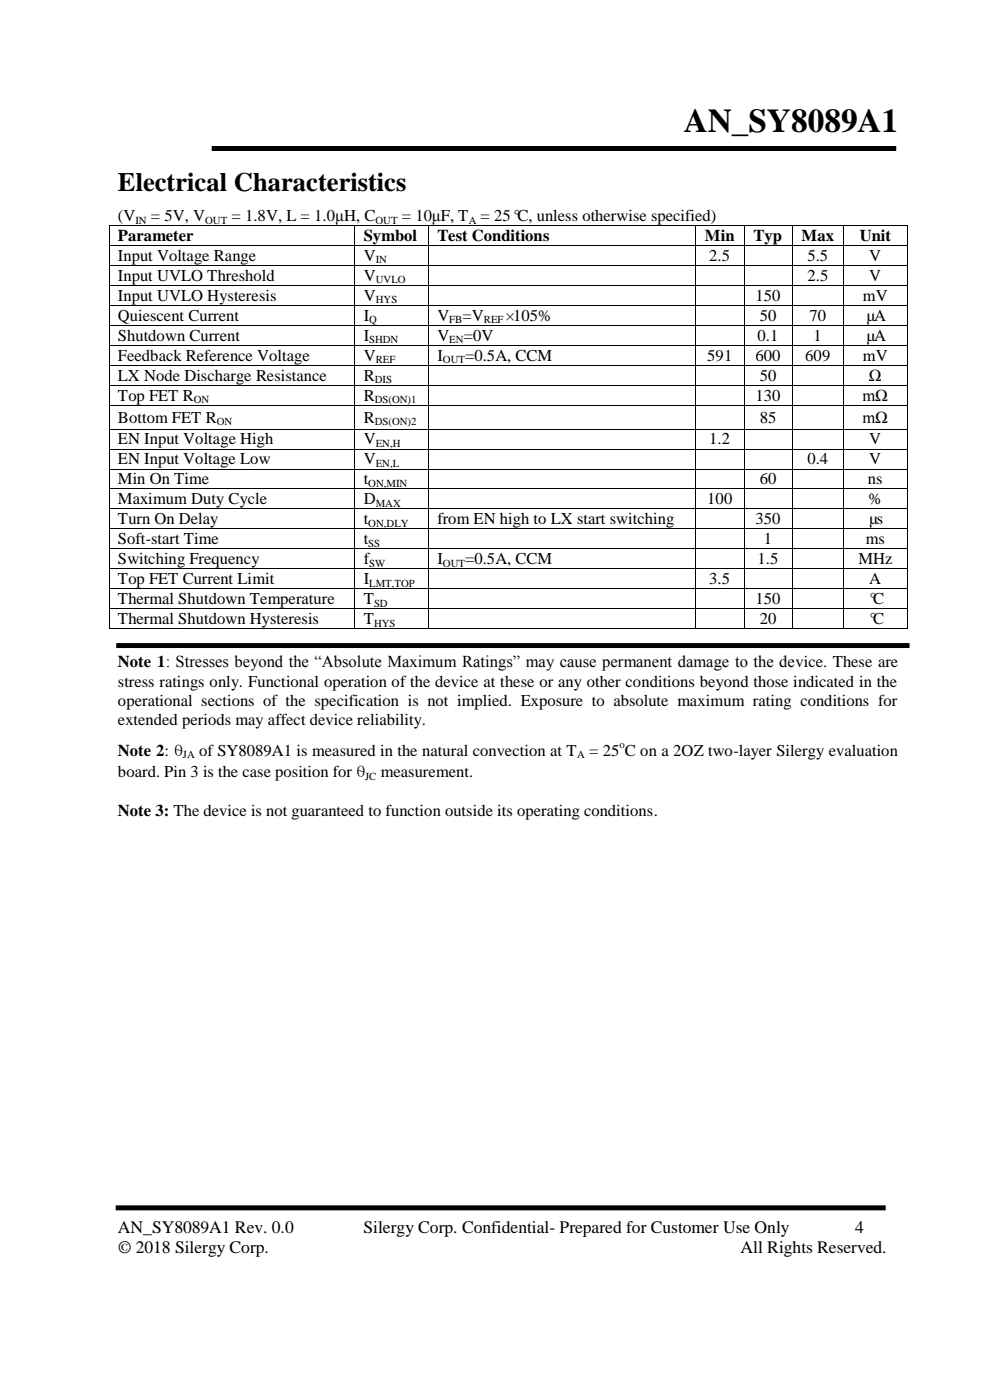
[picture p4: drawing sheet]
<svg xmlns="http://www.w3.org/2000/svg" width="210mm" height="297mm" viewBox="0 0 210 297" stroke-linecap="round" stroke-linejoin="round" font-family="sans-serif">
<defs><g id="words">
<text font-size="7.1" x="145.1" y="27.9">AN_SY8089A1</text>
<text font-size="5.6" x="25" y="40.4">Electrical Characteristics</text>
<g font-size="3.7">
<text x="25" y="261.6">AN_SY8089A1 Rev. 0.0</text>
<text x="77.1" y="261.6">Silergy Corp. Confidential- Prepared for Customer Use Only</text>
<text x="181.4" y="261.6">4</text>
<text x="25" y="265.8">© 2018 Silergy Corp.</text>
<text x="157.1" y="265.8">All Rights Reserved.</text>
</g>
<g font-size="3.5">
<text x="25" y="46.9">(V</text>
<text x="32" y="46.9">= 5V, V</text>
<text x="49.1" y="46.9">= 1.8V, L = 1.0μH, C</text>
<text x="85.2" y="46.9">= 10μF, T</text>
<text x="101.9" y="46.9">= 25°C, unless otherwise specified)</text>
<text x="25" y="51.2">Parameter</text>
<text x="77.1" y="51.2">Symbol</text>
<text x="92.8" y="51.2">Test Conditions</text>
<text x="149.5" y="51.2">Min</text>
<text x="159.8" y="51.2">Typ</text>
<text x="170" y="51.2">Max</text>
<text x="182.4" y="51.2">Unit</text>
<text x="25" y="55.3">Input Voltage Range</text>
<text x="25" y="59.6">Input UVLO Threshold</text>
<text x="77.1" y="55.3">V</text>
<text x="77.1" y="59.6">V</text>
<text x="150.4" y="55.3">2.5</text>
<text x="171.3" y="55.3">5.5</text>
<text x="171.3" y="59.6">2.5</text>
<text x="184.4" y="55.3">V</text>
<text x="184.4" y="59.6">V</text>
<text x="25" y="63.8">Input UVLO Hysteresis</text>
<text x="77.1" y="63.8">V</text>
<text x="160.3" y="63.8">150</text>
<text x="183" y="63.8">mV</text>
<text x="25" y="68">Quiescent Current</text>
<text x="77.1" y="68">I</text>
<text x="92.8" y="68">V</text>
<text x="98.1" y="68">=V</text>
<text x="106.8" y="68">×105%</text>
<text x="161.2" y="68">50</text>
<text x="171.7" y="68">70</text>
<text x="183.4" y="68">µA</text>
<text x="25" y="72.3">Shutdown Current</text>
<text x="25" y="76.5">Feedback Reference Voltage</text>
<text x="77.1" y="72.3">I</text>
<text x="77.1" y="76.5">V</text>
<text x="92.8" y="76.5">I</text>
<text x="92.8" y="72.3">V</text>
<text x="98.4" y="72.3">=0V</text>
<text x="98.7" y="76.5">=0.5A, CCM</text>
<text x="150" y="76.5">591</text>
<text x="160.3" y="76.5">600</text>
<text x="160.7" y="72.3">0.1</text>
<text x="170.8" y="76.5">609</text>
<text x="172.6" y="72.3">1</text>
<text x="183" y="76.5">mV</text>
<text x="183.4" y="72.3">µA</text>
<text x="25" y="80.7">LX Node Discharge Resistance</text>
<text x="77.1" y="80.7">R</text>
<text x="161.2" y="80.7">50</text>
<text x="184.3" y="80.7">Ω</text>
<text x="25" y="85">Top FET R</text>
<text x="25" y="89.6">Bottom FET R</text>
<text x="77.1" y="85">R</text>
<text x="77.1" y="89.6">R</text>
<text x="160.3" y="85">130</text>
<text x="161.2" y="89.6">85</text>
<text x="183" y="85">mΩ</text>
<text x="183" y="89.6">mΩ</text>
<text x="25" y="94.3">EN Input Voltage High</text>
<text x="77.1" y="94.3">V</text>
<text x="150.4" y="94.3">1.2</text>
<text x="184.4" y="94.3">V</text>
<text x="25" y="98.5">EN Input Voltage Low</text>
<text x="77.1" y="98.5">V</text>
<text x="171.3" y="98.5">0.4</text>
<text x="184.4" y="98.5">V</text>
<text x="25" y="102.8">Min On Time</text>
<text x="25" y="107">Maximum Duty Cycle</text>
<text x="77.1" y="102.8">t</text>
<text x="77.1" y="107">D</text>
<text x="150" y="107">100</text>
<text x="161.2" y="102.8">60</text>
<text x="184.1" y="102.8">ns</text>
<text x="184.2" y="107">%</text>
<text x="25" y="111.2">Turn On Delay</text>
<text x="77.1" y="111.2">t</text>
<text x="92.8" y="111.2">from EN high to LX start switching</text>
<text x="160.3" y="111.2">350</text>
<text x="184" y="111.2">µs</text>
<text x="25" y="115.5">Soft-start Time</text>
<text x="25" y="119.7">Switching Frequency</text>
<text x="77.1" y="115.5">t</text>
<text x="77.1" y="119.7">f</text>
<text x="92.8" y="119.7">I</text>
<text x="98.7" y="119.7">=0.5A, CCM</text>
<text x="160.7" y="119.7">1.5</text>
<text x="162" y="115.5">1</text>
<text x="182.1" y="119.7">MHz</text>
<text x="183.6" y="115.5">ms</text>
<text x="25" y="123.9">Top FET Current Limit</text>
<text x="77.1" y="123.9">I</text>
<text x="150.4" y="123.9">3.5</text>
<text x="184.4" y="123.9">A</text>
<text x="25" y="128.2">Thermal Shutdown Temperature</text>
<text x="77.1" y="128.2">T</text>
<text x="160.3" y="128.2">150</text>
<text x="183.8" y="128.2">°C</text>
<text x="25" y="132.4">Thermal Shutdown Hysteresis</text>
<text x="77.1" y="132.4">T</text>
<text x="161.2" y="132.4">20</text>
<text x="183.8" y="132.4">°C</text>
<text x="25" y="141.6">Note 1: Stresses beyond the “Absolute Maximum Ratings” may cause permanent damage to the device. These are</text>
<text x="25" y="145.7">stress ratings only. Functional operation of the device at these or any other conditions beyond those indicated in the</text>
<text x="25" y="149.7">operational sections of the specification is not implied. Exposure to absolute maximum rating conditions for</text>
<text x="25" y="153.7">extended periods may affect device reliability.</text>
<text x="25" y="160.3">Note 2: Ѳ</text>
<text x="42.2" y="160.3">of SY8089A1 is measured in the natural convection at T</text>
<text x="125" y="160.3">= 25 C on a 2OZ two-layer Silergy evaluation</text>
<text x="25" y="164.9">board. Pin 3 is the case position for Ѳ</text>
<text x="80.8" y="164.9">measurement.</text>
<text x="25" y="173.1">Note 3: The device is not guaranteed to function outside its operating conditions.</text>
</g>
<g font-size="2.3">
<text x="28.8" y="47.4">IN</text>
<text x="43.5" y="47.4">OUT</text>
<text x="79.6" y="47.4">OUT</text>
<text x="99.4" y="47.4">A</text>
<text x="79.7" y="55.9">IN</text>
<text x="79.7" y="60.1">UVLO</text>
<text x="79.7" y="64.4">HYS</text>
<text x="78.3" y="68.6">Q</text>
<text x="95.3" y="68.6">FB</text>
<text x="102.6" y="68.6">REF</text>
<text x="78.3" y="72.8">SHDN</text>
<text x="79.7" y="77.1">REF</text>
<text x="94" y="77.1">OUT</text>
<text x="95.3" y="72.8">EN</text>
<text x="79.5" y="81.3">DIS</text>
<text x="41.1" y="85.5">ON</text>
<text x="79.5" y="85.5">DS(ON)1</text>
<text x="46" y="90.2">ON</text>
<text x="79.5" y="90.2">DS(ON)2</text>
<text x="79.7" y="94.8">EN,H</text>
<text x="79.7" y="99.1">EN,L</text>
<text x="78.1" y="103.3">ON,MIN</text>
<text x="79.7" y="107.5">MAX</text>
<text x="78.1" y="111.8">ON,DLY</text>
<text x="78.1" y="116">SS</text>
<text x="78.3" y="120.2">SW</text>
<text x="78.3" y="124.5">LMT,TOP</text>
<text x="94" y="120.2">OUT</text>
<text x="79.4" y="128.7">SD</text>
<text x="79.4" y="132.9">HYS</text>
<text x="38.8" y="160.8">JA</text>
<text x="122.4" y="160.8">A</text>
<text x="131.4" y="158.7">o</text>
<text x="77.4" y="165.4">JC</text>
</g>
</g></defs>
<path d="M44.9 31.5h145.2M24.7 136.9h168.2M24.5 256.2h163.4" fill="none" stroke="#000" stroke-width="1.1" stroke-linecap="butt"/>
<g fill="#000">
<path d="M23 47.8h.2v.1h-.2z" fill-rule="evenodd"/>
<path d="M23 47.8h.2v.1h-.2z" fill-rule="evenodd"/>
<path d="M23 52h.2v.2h-.2z" fill-rule="evenodd"/>
<path d="M23 56.2h.2v.2h-.2z" fill-rule="evenodd"/>
<path d="M75.2 47.8h.1v.1h-.1z" fill-rule="evenodd"/>
<path d="M75.2 52h.1v.2h-.1z" fill-rule="evenodd"/>
<path d="M75.2 56.2h.1v.2h-.1z" fill-rule="evenodd"/>
<path d="M90.8 47.8h.1v.1h-.1z" fill-rule="evenodd"/>
<path d="M90.8 52h.1v.2h-.1z" fill-rule="evenodd"/>
<path d="M90.8 56.2h.1v.2h-.1z" fill-rule="evenodd"/>
<path d="M147.4 47.8h.2v.1h-.2z" fill-rule="evenodd"/>
<path d="M147.4 52h.2v.2h-.2z" fill-rule="evenodd"/>
<path d="M147.4 56.2h.2v.2h-.2z" fill-rule="evenodd"/>
<path d="M157.8 47.8h.1v.1h-.1z" fill-rule="evenodd"/>
<path d="M157.8 52h.1v.2h-.1z" fill-rule="evenodd"/>
<path d="M157.8 56.2h.1v.2h-.1z" fill-rule="evenodd"/>
<path d="M168 47.8h.1v.1h-.1z" fill-rule="evenodd"/>
<path d="M168 52h.1v.2h-.1z" fill-rule="evenodd"/>
<path d="M168 56.2h.1v.2h-.1z" fill-rule="evenodd"/>
<path d="M178.9 47.8h.1v.1h-.1z" fill-rule="evenodd"/>
<path d="M178.9 52h.1v.2h-.1z" fill-rule="evenodd"/>
<path d="M178.9 56.2h.1v.2h-.1z" fill-rule="evenodd"/>
<path d="M192.4 47.8h.1v.1h-.1z" fill-rule="evenodd"/>
<path d="M192.4 47.8h.1v.1h-.1z" fill-rule="evenodd"/>
<path d="M192.4 52h.1v.2h-.1z" fill-rule="evenodd"/>
<path d="M192.4 56.2h.1v.2h-.1z" fill-rule="evenodd"/>
<path d="M23 60.5h.2v.1h-.2z" fill-rule="evenodd"/>
<path d="M23 64.7h.2v.2h-.2z" fill-rule="evenodd"/>
<path d="M23 68.9h.2v.2h-.2z" fill-rule="evenodd"/>
<path d="M23 73.2h.2v.1h-.2z" fill-rule="evenodd"/>
<path d="M23 77.4h.2v.2h-.2z" fill-rule="evenodd"/>
<path d="M75.2 60.5h.1v.1h-.1z" fill-rule="evenodd"/>
<path d="M75.2 64.7h.1v.2h-.1z" fill-rule="evenodd"/>
<path d="M75.2 68.9h.1v.2h-.1z" fill-rule="evenodd"/>
<path d="M75.2 73.2h.1v.1h-.1z" fill-rule="evenodd"/>
<path d="M75.2 77.4h.1v.2h-.1z" fill-rule="evenodd"/>
<path d="M90.8 60.5h.1v.1h-.1z" fill-rule="evenodd"/>
<path d="M90.8 64.7h.1v.2h-.1z" fill-rule="evenodd"/>
<path d="M90.8 68.9h.1v.2h-.1z" fill-rule="evenodd"/>
<path d="M90.8 73.2h.1v.1h-.1z" fill-rule="evenodd"/>
<path d="M90.8 77.4h.1v.2h-.1z" fill-rule="evenodd"/>
<path d="M147.4 60.5h.2v.1h-.2z" fill-rule="evenodd"/>
<path d="M147.4 64.7h.2v.2h-.2z" fill-rule="evenodd"/>
<path d="M147.4 68.9h.2v.2h-.2z" fill-rule="evenodd"/>
<path d="M147.4 73.2h.2v.1h-.2z" fill-rule="evenodd"/>
<path d="M147.4 77.4h.2v.2h-.2z" fill-rule="evenodd"/>
<path d="M157.8 60.5h.1v.1h-.1z" fill-rule="evenodd"/>
<path d="M157.8 64.7h.1v.2h-.1z" fill-rule="evenodd"/>
<path d="M157.8 68.9h.1v.2h-.1z" fill-rule="evenodd"/>
<path d="M157.8 73.2h.1v.1h-.1z" fill-rule="evenodd"/>
<path d="M157.8 77.4h.1v.2h-.1z" fill-rule="evenodd"/>
<path d="M168 60.5h.1v.1h-.1z" fill-rule="evenodd"/>
<path d="M168 64.7h.1v.2h-.1z" fill-rule="evenodd"/>
<path d="M168 68.9h.1v.2h-.1z" fill-rule="evenodd"/>
<path d="M168 73.2h.1v.1h-.1z" fill-rule="evenodd"/>
<path d="M168 77.4h.1v.2h-.1z" fill-rule="evenodd"/>
<path d="M178.9 60.5h.1v.1h-.1z" fill-rule="evenodd"/>
<path d="M178.9 64.7h.1v.2h-.1z" fill-rule="evenodd"/>
<path d="M178.9 68.9h.1v.2h-.1z" fill-rule="evenodd"/>
<path d="M178.9 73.2h.1v.1h-.1z" fill-rule="evenodd"/>
<path d="M178.9 77.4h.1v.2h-.1z" fill-rule="evenodd"/>
<path d="M192.4 60.5h.1v.1h-.1z" fill-rule="evenodd"/>
<path d="M192.4 64.7h.1v.2h-.1z" fill-rule="evenodd"/>
<path d="M192.4 68.9h.1v.2h-.1z" fill-rule="evenodd"/>
<path d="M192.4 73.2h.1v.1h-.1z" fill-rule="evenodd"/>
<path d="M192.4 77.4h.1v.2h-.1z" fill-rule="evenodd"/>
<path d="M23 81.6h.2v.2h-.2z" fill-rule="evenodd"/>
<path d="M23 85.9h.2v.1h-.2z" fill-rule="evenodd"/>
<path d="M23 90.9h.2v.2h-.2z" fill-rule="evenodd"/>
<path d="M23 95.2h.2v.2h-.2z" fill-rule="evenodd"/>
<path d="M23 99.4h.2v.2h-.2z" fill-rule="evenodd"/>
<path d="M75.2 81.6h.1v.2h-.1z" fill-rule="evenodd"/>
<path d="M75.2 85.9h.1v.1h-.1z" fill-rule="evenodd"/>
<path d="M75.2 90.9h.1v.2h-.1z" fill-rule="evenodd"/>
<path d="M75.2 95.2h.1v.2h-.1z" fill-rule="evenodd"/>
<path d="M75.2 99.4h.1v.2h-.1z" fill-rule="evenodd"/>
<path d="M90.8 81.6h.1v.2h-.1z" fill-rule="evenodd"/>
<path d="M90.8 85.9h.1v.1h-.1z" fill-rule="evenodd"/>
<path d="M90.8 90.9h.1v.2h-.1z" fill-rule="evenodd"/>
<path d="M90.8 95.2h.1v.2h-.1z" fill-rule="evenodd"/>
<path d="M90.8 99.4h.1v.2h-.1z" fill-rule="evenodd"/>
<path d="M147.4 81.6h.2v.2h-.2z" fill-rule="evenodd"/>
<path d="M147.4 85.9h.2v.1h-.2z" fill-rule="evenodd"/>
<path d="M147.4 90.9h.2v.2h-.2z" fill-rule="evenodd"/>
<path d="M147.4 95.2h.2v.2h-.2z" fill-rule="evenodd"/>
<path d="M147.4 99.4h.2v.2h-.2z" fill-rule="evenodd"/>
<path d="M157.8 81.6h.1v.2h-.1z" fill-rule="evenodd"/>
<path d="M157.8 85.9h.1v.1h-.1z" fill-rule="evenodd"/>
<path d="M157.8 90.9h.1v.2h-.1z" fill-rule="evenodd"/>
<path d="M157.8 95.2h.1v.2h-.1z" fill-rule="evenodd"/>
<path d="M157.8 99.4h.1v.2h-.1z" fill-rule="evenodd"/>
<path d="M168 81.6h.1v.2h-.1z" fill-rule="evenodd"/>
<path d="M168 85.9h.1v.1h-.1z" fill-rule="evenodd"/>
<path d="M168 90.9h.1v.2h-.1z" fill-rule="evenodd"/>
<path d="M168 95.2h.1v.2h-.1z" fill-rule="evenodd"/>
<path d="M168 99.4h.1v.2h-.1z" fill-rule="evenodd"/>
<path d="M178.9 81.6h.1v.2h-.1z" fill-rule="evenodd"/>
<path d="M178.9 85.9h.1v.1h-.1z" fill-rule="evenodd"/>
<path d="M178.9 90.9h.1v.2h-.1z" fill-rule="evenodd"/>
<path d="M178.9 95.2h.1v.2h-.1z" fill-rule="evenodd"/>
<path d="M178.9 99.4h.1v.2h-.1z" fill-rule="evenodd"/>
<path d="M192.4 81.6h.1v.2h-.1z" fill-rule="evenodd"/>
<path d="M192.4 85.9h.1v.1h-.1z" fill-rule="evenodd"/>
<path d="M192.4 90.9h.1v.2h-.1z" fill-rule="evenodd"/>
<path d="M192.4 95.2h.1v.2h-.1z" fill-rule="evenodd"/>
<path d="M192.4 99.4h.1v.2h-.1z" fill-rule="evenodd"/>
<path d="M23 103.6h.2v.2h-.2z" fill-rule="evenodd"/>
<path d="M23 107.9h.2v.2h-.2z" fill-rule="evenodd"/>
<path d="M23 112.1h.2v.2h-.2z" fill-rule="evenodd"/>
<path d="M23 116.3h.2v.2h-.2z" fill-rule="evenodd"/>
<path d="M75.2 103.6h.1v.2h-.1z" fill-rule="evenodd"/>
<path d="M75.2 107.9h.1v.2h-.1z" fill-rule="evenodd"/>
<path d="M75.2 112.1h.1v.2h-.1z" fill-rule="evenodd"/>
<path d="M75.2 116.3h.1v.2h-.1z" fill-rule="evenodd"/>
<path d="M90.8 103.6h.1v.2h-.1z" fill-rule="evenodd"/>
<path d="M90.8 107.9h.1v.2h-.1z" fill-rule="evenodd"/>
<path d="M90.8 112.1h.1v.2h-.1z" fill-rule="evenodd"/>
<path d="M90.8 116.3h.1v.2h-.1z" fill-rule="evenodd"/>
<path d="M147.4 103.6h.2v.2h-.2z" fill-rule="evenodd"/>
<path d="M147.4 107.9h.2v.2h-.2z" fill-rule="evenodd"/>
<path d="M147.4 112.1h.2v.2h-.2z" fill-rule="evenodd"/>
<path d="M147.4 116.3h.2v.2h-.2z" fill-rule="evenodd"/>
<path d="M157.8 103.6h.1v.2h-.1z" fill-rule="evenodd"/>
<path d="M157.8 107.9h.1v.2h-.1z" fill-rule="evenodd"/>
<path d="M157.8 112.1h.1v.2h-.1z" fill-rule="evenodd"/>
<path d="M157.8 116.3h.1v.2h-.1z" fill-rule="evenodd"/>
<path d="M168 103.6h.1v.2h-.1z" fill-rule="evenodd"/>
<path d="M168 107.9h.1v.2h-.1z" fill-rule="evenodd"/>
<path d="M168 112.1h.1v.2h-.1z" fill-rule="evenodd"/>
<path d="M168 116.3h.1v.2h-.1z" fill-rule="evenodd"/>
<path d="M178.9 103.6h.1v.2h-.1z" fill-rule="evenodd"/>
<path d="M178.9 107.9h.1v.2h-.1z" fill-rule="evenodd"/>
<path d="M178.9 112.1h.1v.2h-.1z" fill-rule="evenodd"/>
<path d="M178.9 116.3h.1v.2h-.1z" fill-rule="evenodd"/>
<path d="M192.4 103.6h.1v.2h-.1z" fill-rule="evenodd"/>
<path d="M192.4 107.9h.1v.2h-.1z" fill-rule="evenodd"/>
<path d="M192.4 112.1h.1v.2h-.1z" fill-rule="evenodd"/>
<path d="M192.4 116.3h.1v.2h-.1z" fill-rule="evenodd"/>
<path d="M23 120.6h.2v.2h-.2z" fill-rule="evenodd"/>
<path d="M23 124.8h.2v.2h-.2z" fill-rule="evenodd"/>
<path d="M23 129h.2v.2h-.2z" fill-rule="evenodd"/>
<path d="M23 133.3h.2v.2h-.2z" fill-rule="evenodd"/>
<path d="M23 133.3h.2v.2h-.2z" fill-rule="evenodd"/>
<path d="M75.2 120.6h.1v.2h-.1z" fill-rule="evenodd"/>
<path d="M75.2 124.8h.1v.2h-.1z" fill-rule="evenodd"/>
<path d="M75.2 129h.1v.2h-.1z" fill-rule="evenodd"/>
<path d="M75.2 133.3h.1v.2h-.1z" fill-rule="evenodd"/>
<path d="M90.8 120.6h.1v.2h-.1z" fill-rule="evenodd"/>
<path d="M90.8 124.8h.1v.2h-.1z" fill-rule="evenodd"/>
<path d="M90.8 129h.1v.2h-.1z" fill-rule="evenodd"/>
<path d="M90.8 133.3h.1v.2h-.1z" fill-rule="evenodd"/>
<path d="M147.4 120.6h.2v.2h-.2z" fill-rule="evenodd"/>
<path d="M147.4 124.8h.2v.2h-.2z" fill-rule="evenodd"/>
<path d="M147.4 129h.2v.2h-.2z" fill-rule="evenodd"/>
<path d="M147.4 133.3h.2v.2h-.2z" fill-rule="evenodd"/>
<path d="M157.8 120.6h.1v.2h-.1z" fill-rule="evenodd"/>
<path d="M157.8 124.8h.1v.2h-.1z" fill-rule="evenodd"/>
<path d="M157.8 129h.1v.2h-.1z" fill-rule="evenodd"/>
<path d="M157.8 133.3h.1v.2h-.1z" fill-rule="evenodd"/>
<path d="M168 120.6h.1v.2h-.1z" fill-rule="evenodd"/>
<path d="M168 124.8h.1v.2h-.1z" fill-rule="evenodd"/>
<path d="M168 129h.1v.2h-.1z" fill-rule="evenodd"/>
<path d="M168 133.3h.1v.2h-.1z" fill-rule="evenodd"/>
<path d="M178.9 120.6h.1v.2h-.1z" fill-rule="evenodd"/>
<path d="M178.9 124.8h.1v.2h-.1z" fill-rule="evenodd"/>
<path d="M178.9 129h.1v.2h-.1z" fill-rule="evenodd"/>
<path d="M178.9 133.3h.1v.2h-.1z" fill-rule="evenodd"/>
<path d="M192.4 120.6h.1v.2h-.1z" fill-rule="evenodd"/>
<path d="M192.4 124.8h.1v.2h-.1z" fill-rule="evenodd"/>
<path d="M192.4 129h.1v.2h-.1z" fill-rule="evenodd"/>
<path d="M192.4 133.3h.1v.2h-.1z" fill-rule="evenodd"/>
<path d="M192.4 133.3h.1v.2h-.1z" fill-rule="evenodd"/>
</g>
<g fill="none" stroke="#000" stroke-width=".21">
<path d="M23.1 47.9v4.1M23.1 52.2v4M23.1 56.4v4.1M23.2 47.8h52M23.2 52.1h52M23.2 56.3h52M75.2 47.9v4.1M75.2 52.2v4M75.2 56.4v4.1M75.3 47.8h15.5M75.3 52.1h15.5M75.3 56.3h15.5"/>
<path d="M90.9 47.9v4.1M90.9 52.2v4M90.9 56.4v4.1M90.9 47.8h56.5M90.9 52.1h56.5M90.9 56.3h56.5M147.5 47.9v4.1M147.5 52.2v4M147.5 56.4v4.1M147.6 47.8h10.2M147.6 52.1h10.2M147.6 56.3h10.2"/>
<path d="M157.9 47.9v4.1M157.9 52.2v4M157.9 56.4v4.1M157.9 47.8h10.1M157.9 52.1h10.1M157.9 56.3h10.1M168.1 47.9v4.1M168.1 52.2v4M168.1 56.4v4.1M168.1 47.8h10.8M168.1 52.1h10.8M168.1 56.3h10.8"/>
<path d="M178.9 47.9v4.1M178.9 52.2v4M178.9 56.4v4.1M179 47.8h13.4M179 52.1h13.4M179 56.3h13.4M192.4 47.9v4.1M192.4 52.2v4M192.4 56.4v4.1M23.1 60.6v4.1M23.1 64.9v4M23.1 69.1v4.1"/>
<path d="M23.1 73.3v4.1M23.1 77.6v4M23.2 60.5h52M23.2 64.8h52M23.2 69h52M23.2 73.2h52M23.2 77.5h52M75.2 60.6v4.1M75.2 64.9v4M75.2 69.1v4.1M75.2 73.3v4.1M75.2 77.6v4"/>
<path d="M75.3 60.5h15.5M75.3 64.8h15.5M75.3 69h15.5M75.3 73.2h15.5M75.3 77.5h15.5M90.9 60.6v4.1M90.9 64.9v4M90.9 69.1v4.1M90.9 73.3v4.1M90.9 77.6v4M90.9 60.5h56.5M90.9 64.8h56.5"/>
<path d="M90.9 69h56.5M90.9 73.2h56.5M90.9 77.5h56.5M147.5 60.6v4.1M147.5 64.9v4M147.5 69.1v4.1M147.5 73.3v4.1M147.5 77.6v4M147.6 60.5h10.2M147.6 64.8h10.2M147.6 69h10.2M147.6 73.2h10.2"/>
<path d="M147.6 77.5h10.2M157.9 60.6v4.1M157.9 64.9v4M157.9 69.1v4.1M157.9 73.3v4.1M157.9 77.6v4M157.9 60.5h10.1M157.9 64.8h10.1M157.9 69h10.1M157.9 73.2h10.1M157.9 77.5h10.1M168.1 60.6v4.1"/>
<path d="M168.1 64.9v4M168.1 69.1v4.1M168.1 73.3v4.1M168.1 77.6v4M168.1 60.5h10.8M168.1 64.8h10.8M168.1 69h10.8M168.1 73.2h10.8M168.1 77.5h10.8M178.9 60.6v4.1M178.9 64.9v4M178.9 69.1v4.1"/>
<path d="M178.9 73.3v4.1M178.9 77.6v4M179 60.5h13.4M179 64.8h13.4M179 69h13.4M179 73.2h13.4M179 77.5h13.4M192.4 60.6v4.1M192.4 64.9v4M192.4 69.1v4.1M192.4 73.3v4.1M192.4 77.6v4"/>
<path d="M23.1 81.8v4.1M23.1 86v4.9M23.1 91.1v4.1M23.1 95.4v4M23.1 99.6v4M23.2 81.7h52M23.2 85.9h52M23.2 91h52M23.2 95.3h52M23.2 99.5h52M75.2 81.8v4.1M75.2 86v4.9"/>
<path d="M75.2 91.1v4.1M75.2 95.4v4M75.2 99.6v4M75.3 81.7h15.5M75.3 85.9h15.5M75.3 91h15.5M75.3 95.3h15.5M75.3 99.5h15.5M90.9 81.8v4.1M90.9 86v4.9M90.9 91.1v4.1M90.9 95.4v4"/>
<path d="M90.9 99.6v4M90.9 81.7h56.5M90.9 85.9h56.5M90.9 91h56.5M90.9 95.3h56.5M90.9 99.5h56.5M147.5 81.8v4.1M147.5 86v4.9M147.5 91.1v4.1M147.5 95.4v4M147.5 99.6v4M147.6 81.7h10.2"/>
<path d="M147.6 85.9h10.2M147.6 91h10.2M147.6 95.3h10.2M147.6 99.5h10.2M157.9 81.8v4.1M157.9 86v4.9M157.9 91.1v4.1M157.9 95.4v4M157.9 99.6v4M157.9 81.7h10.1M157.9 85.9h10.1M157.9 91h10.1"/>
<path d="M157.9 95.3h10.1M157.9 99.5h10.1M168.1 81.8v4.1M168.1 86v4.9M168.1 91.1v4.1M168.1 95.4v4M168.1 99.6v4M168.1 81.7h10.8M168.1 85.9h10.8M168.1 91h10.8M168.1 95.3h10.8M168.1 99.5h10.8"/>
<path d="M178.9 81.8v4.1M178.9 86v4.9M178.9 91.1v4.1M178.9 95.4v4M178.9 99.6v4M179 81.7h13.4M179 85.9h13.4M179 91h13.4M179 95.3h13.4M179 99.5h13.4M192.4 81.8v4.1M192.4 86v4.9"/>
<path d="M192.4 91.1v4.1M192.4 95.4v4M192.4 99.6v4M23.1 103.8v4.1M23.1 108.1v4M23.1 112.3v4M23.1 116.5v4.1M23.2 103.7h52M23.2 108h52M23.2 112.2h52M23.2 116.4h52M75.2 103.8v4.1"/>
<path d="M75.2 108.1v4M75.2 112.3v4M75.2 116.5v4.1M75.3 103.7h15.5M75.3 108h15.5M75.3 112.2h15.5M75.3 116.4h15.5M90.9 103.8v4.1M90.9 108.1v4M90.9 112.3v4M90.9 116.5v4.1M90.9 103.7h56.5"/>
<path d="M90.9 108h56.5M90.9 112.2h56.5M90.9 116.4h56.5M147.5 103.8v4.1M147.5 108.1v4M147.5 112.3v4M147.5 116.5v4.1M147.6 103.7h10.2M147.6 108h10.2M147.6 112.2h10.2M147.6 116.4h10.2M157.9 103.8v4.1"/>
<path d="M157.9 108.1v4M157.9 112.3v4M157.9 116.5v4.1M157.9 103.7h10.1M157.9 108h10.1M157.9 112.2h10.1M157.9 116.4h10.1M168.1 103.8v4.1M168.1 108.1v4M168.1 112.3v4M168.1 116.5v4.1M168.1 103.7h10.8"/>
<path d="M168.1 108h10.8M168.1 112.2h10.8M168.1 116.4h10.8M178.9 103.8v4.1M178.9 108.1v4M178.9 112.3v4M178.9 116.5v4.1M179 103.7h13.4M179 108h13.4M179 112.2h13.4M179 116.4h13.4M192.4 103.8v4.1"/>
<path d="M192.4 108.1v4M192.4 112.3v4M192.4 116.5v4.1M23.1 120.8v4M23.1 125v4M23.1 129.2v4.1M23.2 120.7h52M23.2 124.9h52M23.2 129.1h52M23.2 133.4h52M75.2 120.8v4M75.2 125v4"/>
<path d="M75.2 129.2v4.1M75.3 120.7h15.5M75.3 124.9h15.5M75.3 129.1h15.5M75.3 133.4h15.5M90.9 120.8v4M90.9 125v4M90.9 129.2v4.1M90.9 120.7h56.5M90.9 124.9h56.5M90.9 129.1h56.5M90.9 133.4h56.5"/>
<path d="M147.5 120.8v4M147.5 125v4M147.5 129.2v4.1M147.6 120.7h10.2M147.6 124.9h10.2M147.6 129.1h10.2M147.6 133.4h10.2M157.9 120.8v4M157.9 125v4M157.9 129.2v4.1M157.9 120.7h10.1M157.9 124.9h10.1"/>
<path d="M157.9 129.1h10.1M157.9 133.4h10.1M168.1 120.8v4M168.1 125v4M168.1 129.2v4.1M168.1 120.7h10.8M168.1 124.9h10.8M168.1 129.1h10.8M168.1 133.4h10.8M178.9 120.8v4M178.9 125v4M178.9 129.2v4.1"/>
<path d="M179 120.7h13.4M179 124.9h13.4M179 129.1h13.4M179 133.4h13.4M192.4 120.8v4M192.4 125v4M192.4 129.2v4.1"/>
</g>
<use href="#words"/>
</svg>
